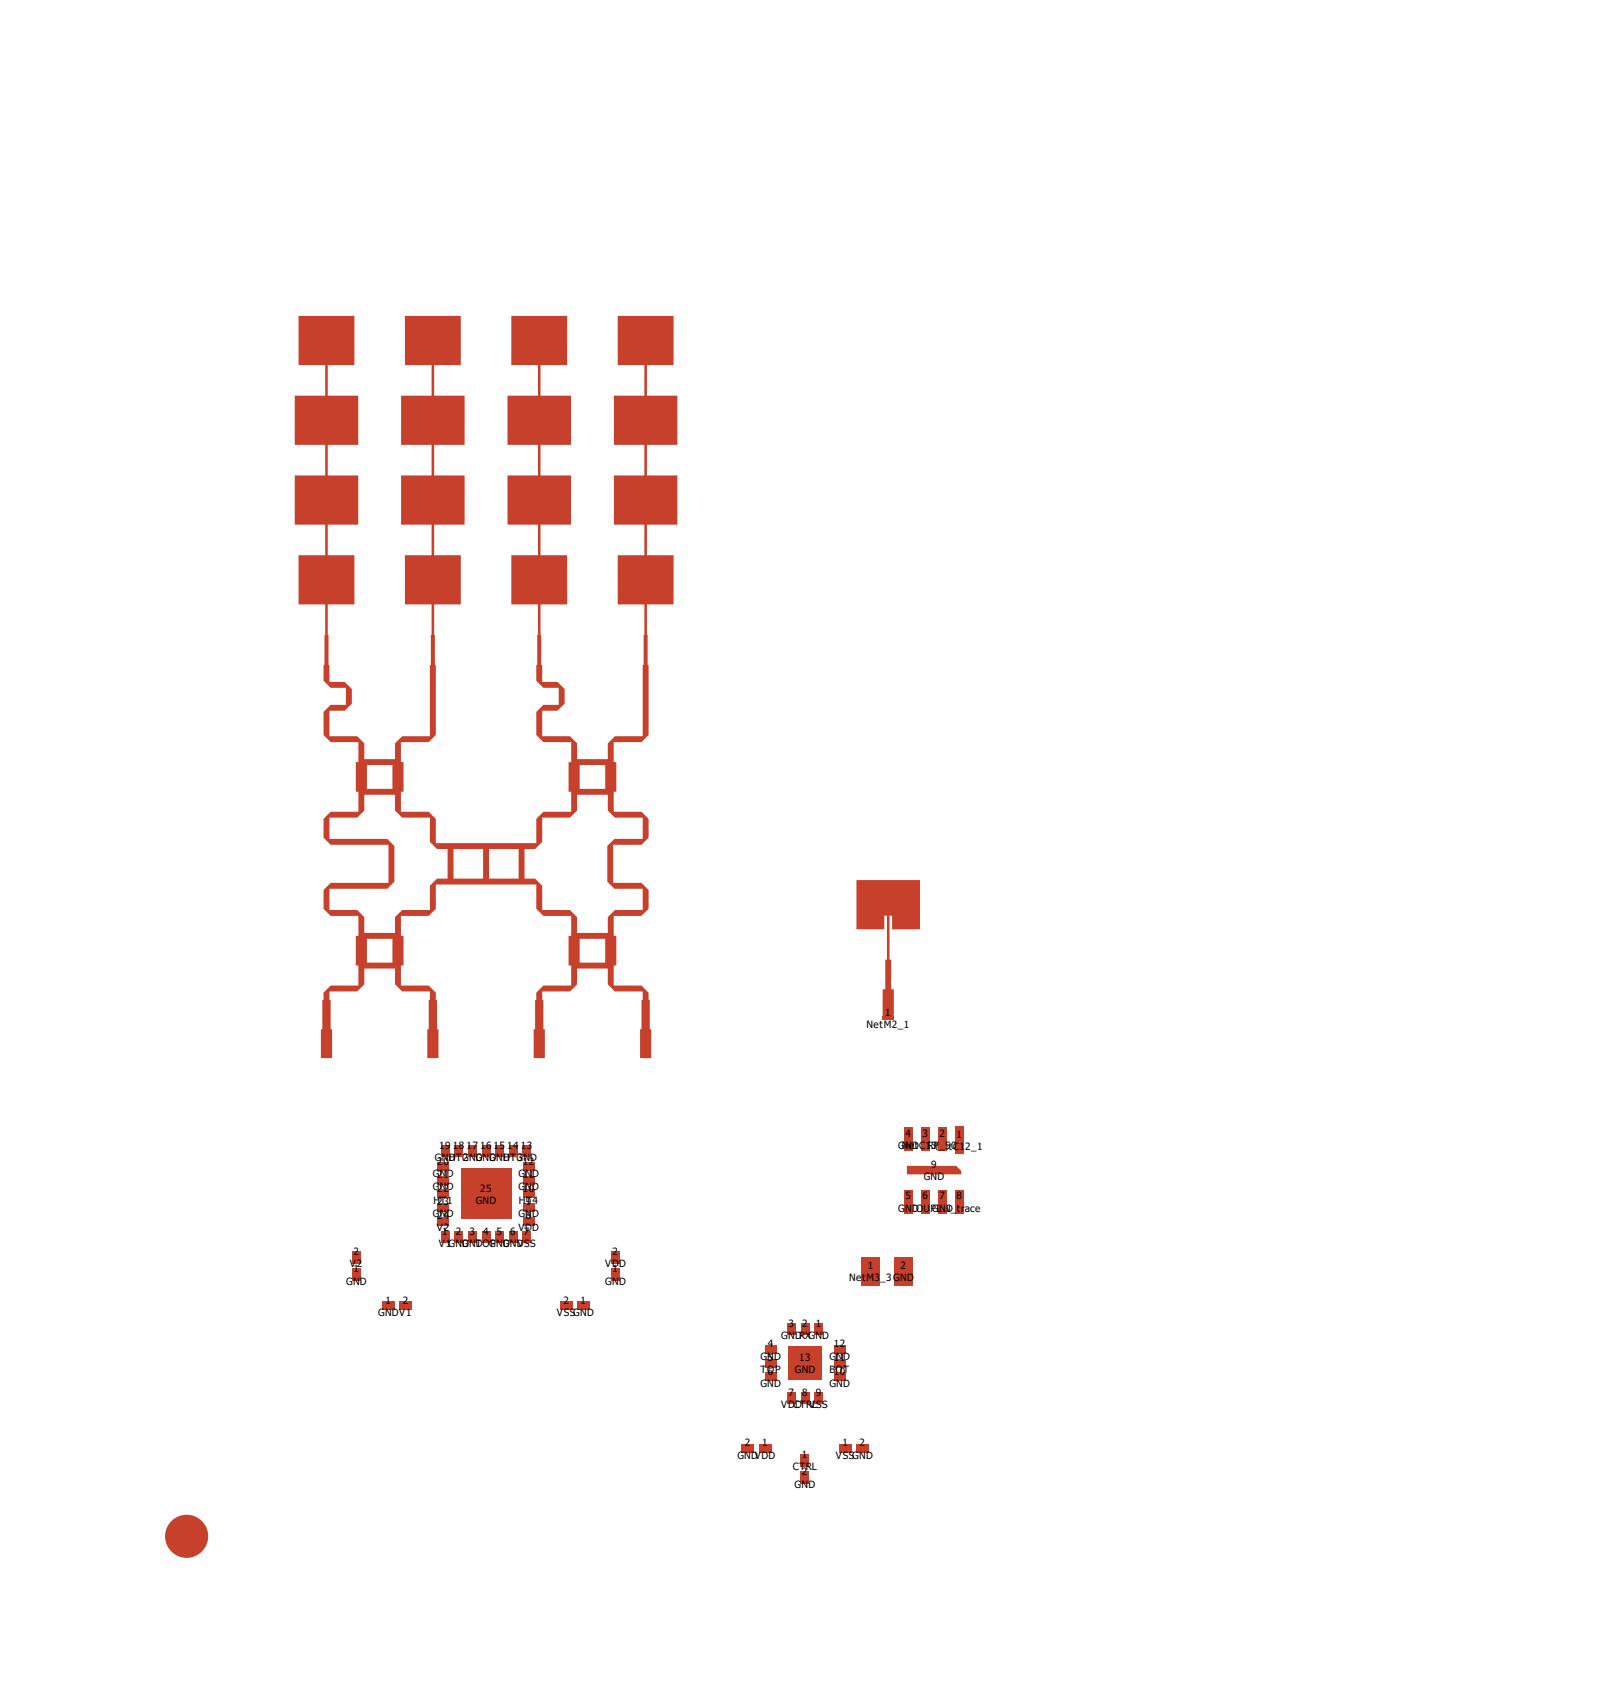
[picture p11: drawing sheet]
<svg xmlns="http://www.w3.org/2000/svg" width="159mm" height="166mm" viewBox="0 0 159 166" stroke-linecap="round" stroke-linejoin="round" font-family="sans-serif">
<defs><g id="words">
<g font-size="1">
<text x="84.9" y="100.8">NetM2_1</text>
<text x="86.7" y="99.6">1</text>
<text x="42.6" y="113.8">GND</text>
<text x="43" y="112.6">19</text>
<text x="44" y="113.8">HTGNG</text>
<text x="44.4" y="112.6">18</text>
<text x="45.3" y="113.8">2</text>
<text x="45.7" y="112.6">17</text>
<text x="46.6" y="113.8">DNG</text>
<text x="47" y="112.6">16</text>
<text x="48" y="113.8">DND</text>
<text x="48.4" y="112.6">15</text>
<text x="49.3" y="113.8">HTGND</text>
<text x="49.7" y="112.6">14</text>
<text x="50.7" y="113.8">3</text>
<text x="51" y="112.6">13</text>
<text x="88" y="112.6">GNNeDtC1R3F_5t0C1</text>
<text x="88.7" y="111.4">4</text>
<text x="90.4" y="111.4">3</text>
<text x="91.7" y="112.7">N1</text>
<text x="91.8" y="112.6">_e</text>
<text x="92.1" y="111.4">2</text>
<text x="93.7" y="111.6">1</text>
<text x="94.6" y="112.7">2_1</text>
<text x="42.4" y="115.3">G2N1D</text>
<text x="42.4" y="116.6">G2N2D</text>
<text x="42.4" y="119.3">G2N4D</text>
<text x="42.5" y="118">H2T31</text>
<text x="42.9" y="114.1">20</text>
<text x="46.6" y="118">GND</text>
<text x="47" y="116.8">25</text>
<text x="50.8" y="119.3">GND</text>
<text x="50.8" y="116.6">G1N0D</text>
<text x="50.8" y="115.3">G1N1D</text>
<text x="50.8" y="118">HT4</text>
<text x="51.2" y="114.1">12</text>
<text x="51.5" y="119.5">8</text>
<text x="51.5" y="118.1">9</text>
<text x="88" y="118.7">G</text>
<text x="88.7" y="118.7">NCO</text>
<text x="88.7" y="117.5">5</text>
<text x="89.4" y="118.7">D</text>
<text x="90.4" y="117.5">6</text>
<text x="90.5" y="118.7">U</text>
<text x="90.5" y="115.6">GND</text>
<text x="91.2" y="118.7">PGLND</text>
<text x="91.2" y="114.5">9</text>
<text x="91.9" y="118.7">EN_</text>
<text x="92.1" y="117.5">7</text>
<text x="93.7" y="117.5">8</text>
<text x="93.8" y="118.7">tr</text>
<text x="94.5" y="118.7">ace</text>
<text x="33.9" y="125.9">GND</text>
<text x="34.3" y="124.2">V2</text>
<text x="34.6" y="123">2</text>
<text x="34.6" y="124.7">1</text>
<text x="42.8" y="120.6">V2</text>
<text x="43" y="122.2">V1GNG</text>
<text x="43.3" y="121">1</text>
<text x="44.7" y="121">2</text>
<text x="45.3" y="122.2">DNT</text>
<text x="46" y="121">3</text>
<text x="46.6" y="122.2">DOGNG</text>
<text x="47.3" y="121">4</text>
<text x="48.1" y="122.2">P</text>
<text x="48.7" y="121">5</text>
<text x="49.3" y="122.2">DNDSS</text>
<text x="50" y="121">6</text>
<text x="50.7" y="122.2">V</text>
<text x="50.8" y="120.6">VDD</text>
<text x="51.3" y="121">7</text>
<text x="59.3" y="124.2">VDD</text>
<text x="59.3" y="125.9">GND</text>
<text x="60" y="123">2</text>
<text x="60" y="124.7">1</text>
<text x="83.2" y="125.5">Ne</text>
<text x="84.5" y="125.5">tM3_3GND</text>
<text x="85" y="124.4">1</text>
<text x="88.3" y="124.4">2</text>
<text x="37.1" y="129">GNDV1</text>
<text x="37.8" y="127.8">1</text>
<text x="39.5" y="127.8">2</text>
<text x="54.6" y="129">VSSGND</text>
<text x="55.2" y="127.8">2</text>
<text x="56.9" y="127.8">1</text>
<text x="76.6" y="131.2">GNDRXGND</text>
<text x="77.3" y="130">3</text>
<text x="78.6" y="130">2</text>
<text x="79.9" y="130">1</text>
<text x="74.5" y="135.9">GND</text>
<text x="74.5" y="134.6">TOP</text>
<text x="74.5" y="133.2">GND</text>
<text x="75.2" y="134.7">6</text>
<text x="75.2" y="133.4">5</text>
<text x="75.2" y="132">4</text>
<text x="76.6" y="137.9">VDCTRVLSS</text>
<text x="77.3" y="136.8">7</text>
<text x="77.9" y="134.6">GND</text>
<text x="77.9" y="137.9">D</text>
<text x="78.3" y="133.4">13</text>
<text x="78.6" y="136.8">8</text>
<text x="79.9" y="136.8">9</text>
<text x="81.3" y="133.2">G1N1D</text>
<text x="81.3" y="134.6">B1O0T</text>
<text x="81.3" y="135.9">GND</text>
<text x="81.7" y="132">12</text>
<text x="72.3" y="142.9">GNDVDD</text>
<text x="73" y="141.7">2</text>
<text x="74.7" y="141.7">1</text>
<text x="78.6" y="142.9">1</text>
<text x="81.9" y="142.9">VSSGND</text>
<text x="82.5" y="141.7">1</text>
<text x="84.2" y="141.7">2</text>
<text x="77.7" y="144.1">CTRL</text>
<text x="77.9" y="145.8">GND</text>
<text x="78.6" y="144.6">2</text>
</g>
</g></defs>
<g fill="#c7402b">
<path d="M88.9 114.2h4.8l.5 .5v.4h-5.3z"/>
<path d="M83.9 86.2h6.3v4.9h-2.8v-1.4h-.2v4.3h.1v2.9h.3v2.9h-1.1v-2.9h.3v-2.9h.1v-4.3h-.2v1.4h-2.8z"/>
<path d="M29.3 31h5.4v4.8h-2.6v3h3v4.8h-3v3h3v4.8h-3v3h2.6v4.8h-2.6v3h.1l.1 4.6h1.5l.7 .7v1.5l-.7 .6h-1.5v2.5h2.7l.7 .7v1.6h3v-1.6l.7-.7h2.7v-6.9h.1l.1-6h-2.6v-4.8h2.6v-3h-3v-4.8h3v-3h-3v-4.8h3v-3h-2.6v-4.8h5.5v4.8h-2.7v3h3v4.8h-3v3h3v4.8h-3v3h2.7v4.8h-2.7l.1 6h.1v6.8l-.7 .7h-2.7v2h.2v2.9h-.2v1.9h2.7l.7 .7v2.4h9.9v-2.4l.7-.7h2.7v-1.9h-.3v-2.9h.3v-2h-2.7l-.7-.7v-2.2l.7-.7h1.5v-1.7h-1.5l-.7-.7v-1.5v-3h.1v-3h-2.6v-4.8h2.6v-3h-3v-4.8h3v-3h-3v-4.8h3v-3h-2.6v-4.8h5.5v4.8h-2.6v3h3v4.8h-3v3h3v4.8h-3v3h2.6v4.8h-2.6v3l.1 4.6h1.5l.7 .7v1.5l-.7 .6h-1.5v2.5h2.8l.7 .7v1.6h3v-1.6l.7-.7h2.7v-6.9h.1v-6h-2.6v-4.8h2.6v-3h-2.9v-4.8h2.9v-3h-2.9v-4.8h2.9v-3h-2.6v-4.8h5.5v4.8h-2.6v3h3v4.8h-3v3h3v4.8h-3v3h2.6v4.8h-2.6l.1 6h.1v6.8l-.7 .7h-2.8v2h.3v2.9h-.3v1.9h2.8l.7 .7v1.9l-.7 .7h-2.8v3.7h2.8l.7 .7v1.9l-.7 .7h-2.8v1.9h.3v2.9h-.3v2h2.8l.7 .7v.7h.1v2.9h.1v2.8h-1.1v-2.8h.2v-2.9h.1v-.8h-2.7l-.7-.7v-1.6h-3v1.6l-.7 .7h-2.8v.8h.1v2.9h.2v2.8h-1.1v-2.8h.1v-2.9h.2v-.7l.7-.7h2.7v-2h-.3v-2.9h.3v-1.9h-2.7l-.7-.7v-2.4h-9.9v2.4l-.7 .7h-2.7v1.9h.2v2.9h-.2v2h2.7l.7 .7v.7h.1v2.9h.2v2.8h-1.1v-2.8h.1v-2.9h.1v-.8h-2.7l-.7-.7v-1.6h-3v1.6l-.7 .7h-2.7v.8h.1v2.9h.1v2.8h-1.1v-2.8h.2v-2.9h.1v-.7l.7-.7h2.7v-2h-.2v-2.9h.2v-1.9h-2.7l-.7-.7v-1.9l.7-.7h5.7v-3.7h-5.7l-.7-.7v-1.9l.7-.7h2.7v-1.9h-.2v-2.9h.2v-2h-2.7l-.7-.7v-2.2l.7-.7h1.5v-1.7h-1.5l-.7-.7v-1.5h.1v-3h.1v-3h-2.6v-4.8h2.6v-3h-3v-4.8h3v-3h-3v-4.8h3v-3h-2.6zM36 75v2.3h2.5v-2.3zM36 92v2.3h2.5v-2.3zM32.3 80.1v2.1h5.7l.6 .7v3.5l-.6 .7h-5.7v2.1h2.7l.7 .7v1.5h3v-1.5l.7-.7h2.7v-2.4l.7-.7h1.1v-2.9h-1.1l-.7-.7v-2.4h-2.7l-.7-.7v-1.5h-3v1.5l-.7 .7zM44.4 83.2v2.9h2.9v-2.9zM47.9 83.2v2.9h2.9v-2.9zM56.8 75v2.3h2.5v-2.3zM56.8 92v2.3h2.5v-2.3zM53.1 80.1v2.4l-.7 .7h-1v2.9h1l.7 .7v2.4h2.8l.7 .7v1.5h3v-1.5l.7-.7h2.7v-2.1h-2.8l-.7-.7v-3.5l.7-.7h2.8v-2.1h-2.7l-.7-.7v-1.5h-3v1.5l-.7 .7z"/>
<circle cx="18.3" cy="150.5" r="2.11"/>
<circle cx="91.5" cy="114.7" r=".37"/>
</g>
<g fill="#c7402b">
<path d="M59.9 122.6h.9v1.2h-.9z" fill-rule="evenodd"/>
<path d="M59.9 124.3h.9v1.2h-.9z" fill-rule="evenodd"/>
<path d="M54.9 127.5h1.2v.9h-1.2z" fill-rule="evenodd"/>
<path d="M56.6 127.5h1.2v.9h-1.2z" fill-rule="evenodd"/>
<path d="M34.5 122.6h.9v1.2h-.9z" fill-rule="evenodd"/>
<path d="M34.5 124.3h.9v1.2h-.9z" fill-rule="evenodd"/>
<path d="M39.2 127.5h1.1v.9h-1.1z" fill-rule="evenodd"/>
<path d="M37.5 127.5h1.2v.9h-1.2z" fill-rule="evenodd"/>
<path d="M83.9 141.5h1.2v.9h-1.2z" fill-rule="evenodd"/>
<path d="M82.3 141.5h1.1v.9h-1.1z" fill-rule="evenodd"/>
<path d="M72.7 141.5h1.2v.9h-1.2z" fill-rule="evenodd"/>
<path d="M74.4 141.5h1.2v.9h-1.2z" fill-rule="evenodd"/>
<path d="M78.4 144.2h.9v1.2h-.9z" fill-rule="evenodd"/>
<path d="M78.4 142.5h.9v1.2h-.9z" fill-rule="evenodd"/>
<path d="M93.6 110.4h.8v2.7h-.8z" fill-rule="evenodd"/>
<path d="M93.6 116.6h.8v2.3h-.8z" fill-rule="evenodd"/>
<path d="M92 116.6h.8v2.3h-.8z" fill-rule="evenodd"/>
<path d="M90.3 116.6h.8v2.3h-.8z" fill-rule="evenodd"/>
<path d="M88.6 116.6h.9v2.3h-.9z" fill-rule="evenodd"/>
<path d="M88.6 110.4h.9v2.4h-.9z" fill-rule="evenodd"/>
<path d="M90.3 110.4h.8v2.4h-.8z" fill-rule="evenodd"/>
<path d="M92 110.4h.8v2.4h-.8z" fill-rule="evenodd"/>
<path d="M77.3 131.9h3.3v3.3h-3.3z" fill-rule="evenodd"/>
<path d="M81.7 131.8h1.1v.9h-1.1z" fill-rule="evenodd"/>
<path d="M81.7 133.2h1.1v.8h-1.1z" fill-rule="evenodd"/>
<path d="M81.7 134.5h1.1v.8h-1.1z" fill-rule="evenodd"/>
<path d="M79.8 136.4h.9v1.1h-.9z" fill-rule="evenodd"/>
<path d="M78.5 136.4h.8v1.1h-.8z" fill-rule="evenodd"/>
<path d="M77.2 136.4h.8v1.1h-.8z" fill-rule="evenodd"/>
<path d="M75 134.5h1.1v.8h-1.1z" fill-rule="evenodd"/>
<path d="M75 133.2h1.1v.8h-1.1z" fill-rule="evenodd"/>
<path d="M75 131.8h1.1v.9h-1.1z" fill-rule="evenodd"/>
<path d="M77.2 129.6h.8v1.1h-.8z" fill-rule="evenodd"/>
<path d="M78.5 129.6h.8v1.1h-.8z" fill-rule="evenodd"/>
<path d="M79.8 129.6h.9v1.1h-.9z" fill-rule="evenodd"/>
<path d="M43.2 120.6h.9v1.1h-.9z" fill-rule="evenodd"/>
<path d="M44.5 120.6h.9v1.1h-.9z" fill-rule="evenodd"/>
<path d="M45.9 120.6h.8v1.1h-.8z" fill-rule="evenodd"/>
<path d="M47.2 120.6h.9v1.1h-.9z" fill-rule="evenodd"/>
<path d="M48.5 120.6h.9v1.1h-.9z" fill-rule="evenodd"/>
<path d="M49.9 120.6h.8v1.1h-.8z" fill-rule="evenodd"/>
<path d="M51.2 120.6h.8v1.1h-.8z" fill-rule="evenodd"/>
<path d="M51.3 119.2h1.1v.9h-1.1z" fill-rule="evenodd"/>
<path d="M51.3 117.9h1.1v.8h-1.1z" fill-rule="evenodd"/>
<path d="M51.3 116.6h1.1v.8h-1.1z" fill-rule="evenodd"/>
<path d="M51.3 115.2h1.1v.9h-1.1z" fill-rule="evenodd"/>
<path d="M51.3 113.9h1.1v.9h-1.1z" fill-rule="evenodd"/>
<path d="M51.2 112.3h.8v1.1h-.8z" fill-rule="evenodd"/>
<path d="M49.9 112.3h.8v1.1h-.8z" fill-rule="evenodd"/>
<path d="M48.5 112.3h.9v1.1h-.9z" fill-rule="evenodd"/>
<path d="M47.2 112.3h.9v1.1h-.9z" fill-rule="evenodd"/>
<path d="M45.9 112.3h.8v1.1h-.8z" fill-rule="evenodd"/>
<path d="M44.5 112.3h.9v1.1h-.9z" fill-rule="evenodd"/>
<path d="M43.2 112.3h.9v1.1h-.9z" fill-rule="evenodd"/>
<path d="M42.9 113.9h1.1v.9h-1.1z" fill-rule="evenodd"/>
<path d="M42.9 115.2h1.1v.9h-1.1z" fill-rule="evenodd"/>
<path d="M42.9 116.6h1.1v.8h-1.1z" fill-rule="evenodd"/>
<path d="M42.9 117.9h1.1v.8h-1.1z" fill-rule="evenodd"/>
<path d="M42.9 119.2h1.1v.9h-1.1z" fill-rule="evenodd"/>
<path d="M45.1 114.5h5v5h-5z" fill-rule="evenodd"/>
<path d="M87.6 123.2h1.9v2.8h-1.9z" fill-rule="evenodd"/>
<path d="M84.4 123.2h1.9v2.8h-1.9z" fill-rule="evenodd"/>
<path d="M86.5 99.6h1.1v.3h-1.1z" fill-rule="evenodd"/>
</g>
<use href="#words"/>
</svg>
